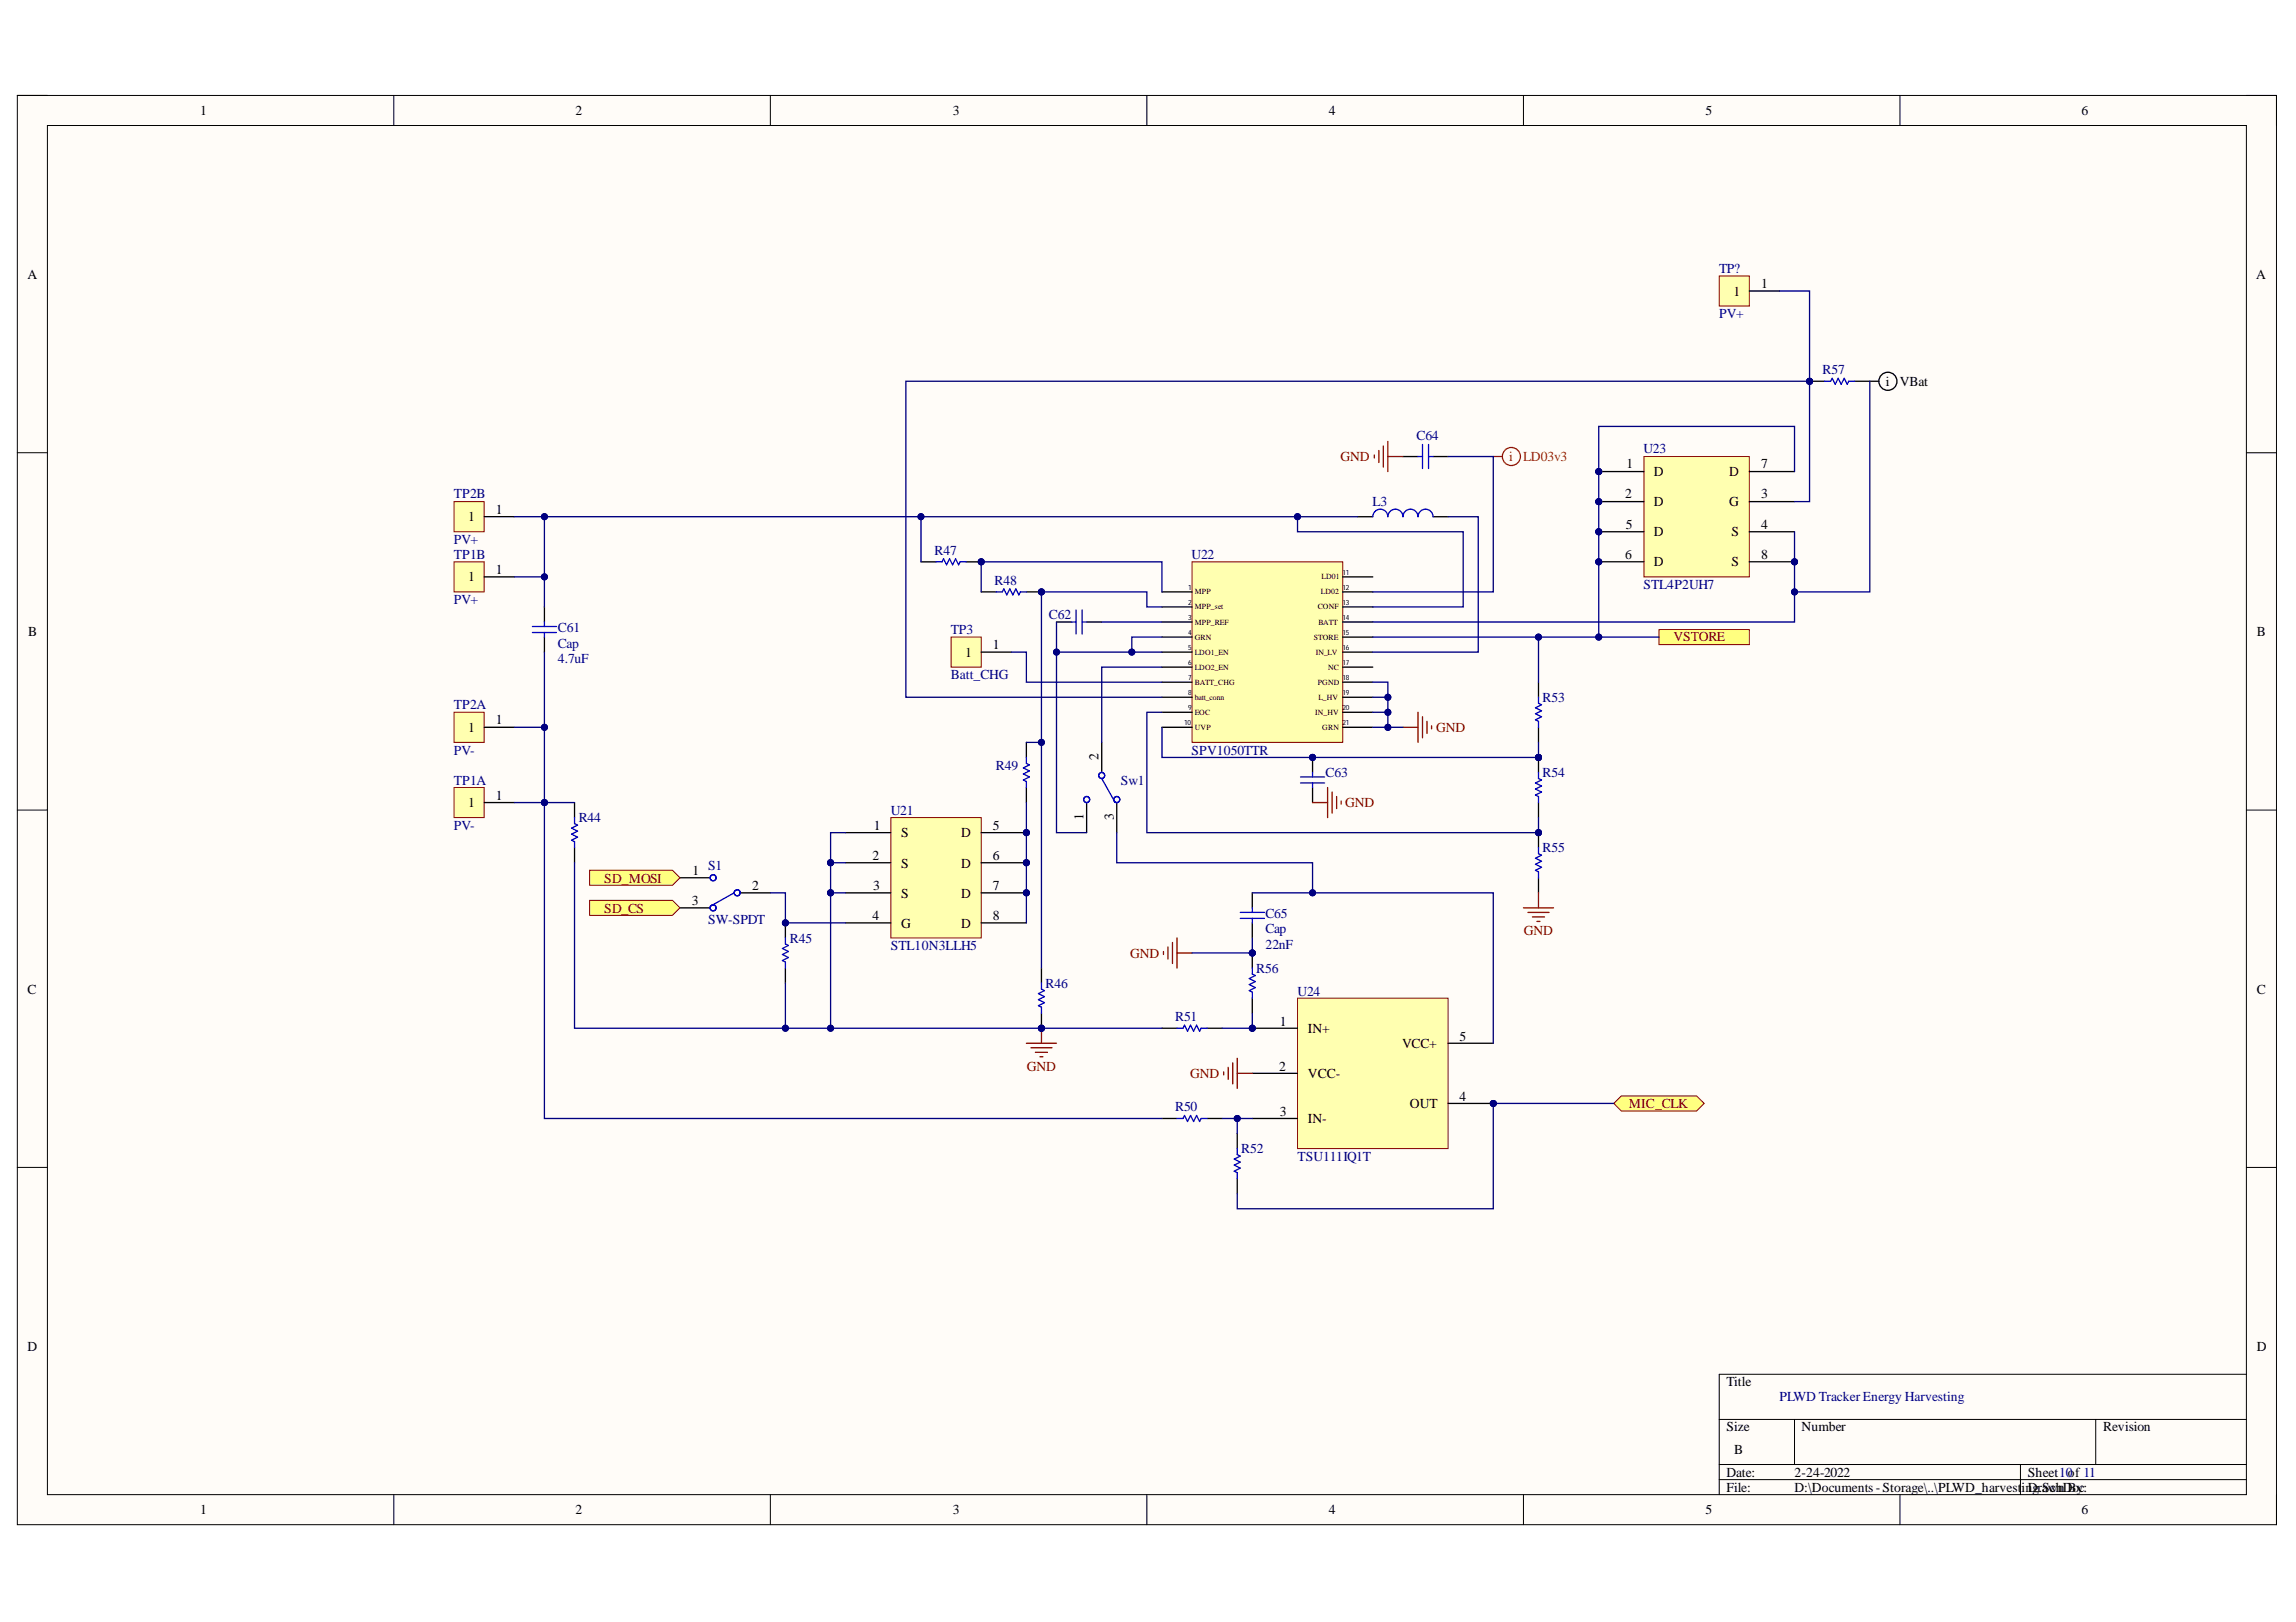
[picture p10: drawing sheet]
<svg xmlns="http://www.w3.org/2000/svg" width="297mm" height="210mm" viewBox="0 0 297 210" stroke-linecap="round" stroke-linejoin="round" font-family="sans-serif">
<defs><g id="words">
<g font-size="1.8">
<text x="25.9" y="14.9">1</text>
<text x="74.5" y="14.9">2</text>
<text x="123.3" y="14.9">3</text>
<text x="171.9" y="14.9">4</text>
<text x="220.6" y="14.9">5</text>
<text x="269.3" y="14.9">6</text>
<text x="3.6" y="36.1">A</text>
<text x="224.3" y="38.3">1</text>
<text x="227.8" y="37.3">1</text>
<text x="291.9" y="36.1">A</text>
<text x="244" y="50">i</text>
<text x="245.8" y="50">VBat</text>
<text x="210.2" y="64.5">2</text>
<text x="210.4" y="60.6">1</text>
<text x="214" y="61.6">D</text>
<text x="214" y="65.5">D</text>
<text x="223.7" y="65.5">G</text>
<text x="223.7" y="61.6">D</text>
<text x="227.8" y="64.5">3</text>
<text x="227.8" y="60.6">7</text>
<text x="60.6" y="67.5">1</text>
<text x="64.1" y="66.5">1</text>
<text x="210.3" y="68.5">5</text>
<text x="214" y="69.4">D</text>
<text x="224" y="69.4">S</text>
<text x="227.8" y="68.5">4</text>
<text x="60.6" y="75.2">1</text>
<text x="64.1" y="74.3">1</text>
<text x="210.2" y="72.4">6</text>
<text x="214" y="73.3">D</text>
<text x="224" y="73.3">S</text>
<text x="227.8" y="72.4">8</text>
<text x="3.6" y="82.3">B</text>
<text x="292" y="82.3">B</text>
<text x="124.9" y="85">1</text>
<text x="128.4" y="84">1</text>
<text x="60.6" y="94.7">1</text>
<text x="64.1" y="93.8">1</text>
<text x="142.1" y="98.4" transform="rotate(-90 142.1 98.4)">2</text>
<text x="60.6" y="104.5">1</text>
<text x="64.1" y="103.5">1</text>
<text x="113" y="107.4">1</text>
<text x="128.4" y="107.4">5</text>
<text x="140.2" y="106.1" transform="rotate(-90 140.2 106.1)">1</text>
<text x="144.1" y="106.2" transform="rotate(-90 144.1 106.2)">3</text>
<text x="89.6" y="113.2">1</text>
<text x="112.9" y="111.3">2</text>
<text x="116.6" y="108.4">S</text>
<text x="116.6" y="112.3">S</text>
<text x="124.4" y="112.3">D</text>
<text x="124.4" y="108.4">D</text>
<text x="128.4" y="111.3">6</text>
<text x="89.5" y="117.1">3</text>
<text x="97.3" y="115.1">2</text>
<text x="112.9" y="119">4</text>
<text x="112.9" y="115.1">3</text>
<text x="116.6" y="116.2">S</text>
<text x="124.4" y="116.2">D</text>
<text x="128.4" y="119">8</text>
<text x="128.4" y="115.1">7</text>
<text x="116.6" y="120">G</text>
<text x="124.4" y="120">D</text>
<text x="3.6" y="128.6">C</text>
<text x="292" y="128.6">C</text>
<text x="165.6" y="132.7">1</text>
<text x="169.2" y="133.7">IN+</text>
<text x="181.4" y="135.6">VCC+</text>
<text x="188.8" y="134.7">5</text>
<text x="165.5" y="138.6">2</text>
<text x="169.2" y="139.5">VCC-</text>
<text x="182.4" y="143.4">OUT</text>
<text x="188.8" y="142.4">4</text>
<text x="165.6" y="144.4">3</text>
<text x="169.2" y="145.3">IN-</text>
<text x="3.6" y="174.8">D</text>
<text x="223.4" y="179.4">Title</text>
<text x="292" y="174.8">D</text>
<text x="223.4" y="185.2">Size</text>
<text x="233.1" y="185.2">Number</text>
<text x="272.1" y="185.2">Revision</text>
<text x="223.4" y="191.1">Date:</text>
<text x="224.4" y="188.2">B</text>
<text x="232.1" y="191.1">2-24-2022</text>
<text x="262.4" y="191.1">Sheet10of 11</text>
<text x="25.9" y="196">1</text>
<text x="74.5" y="196">2</text>
<text x="123.3" y="196">3</text>
<text x="171.9" y="196">4</text>
<text x="220.6" y="196">5</text>
<text x="223.4" y="193.1">File:</text>
<text x="232.1" y="193.1">D:\Documents -Storage\..\PLWD_harvestinDrawn By:</text>
<text x="262.9" y="193.1">g.SchDoc</text>
<text x="269.3" y="196">6</text>
</g>
<g font-size="1.8" fill="#000080">
<text x="222.4" y="35.3">TP?</text>
<text x="222.4" y="41.2">PV+</text>
<text x="235.8" y="48.4">R57</text>
<text x="183.2" y="57">C64</text>
<text x="212.6" y="58.7">U23</text>
<text x="58.7" y="64.5">TP2B</text>
<text x="177.6" y="65.5">L3</text>
<text x="58.7" y="70.4">PV+</text>
<text x="120.9" y="71.8">R47</text>
<text x="58.7" y="72.4">TP1B</text>
<text x="128.7" y="75.7">R48</text>
<text x="154.1" y="72.4">U22</text>
<text x="212.6" y="76.3">STL4P2UH7</text>
<text x="58.7" y="78.2">PV+</text>
<text x="72.2" y="81.8">C61</text>
<text x="72.2" y="83.9">Cap</text>
<text x="123" y="82.1">TP3</text>
<text x="135.7" y="80.1">C62</text>
<text x="72.2" y="85.8">4.7uF</text>
<text x="123" y="87.9">Batt_CHG</text>
<text x="58.7" y="91.8">TP2A</text>
<text x="199.6" y="90.8">R53</text>
<text x="58.7" y="97.6">PV-</text>
<text x="58.7" y="101.5">TP1A</text>
<text x="128.8" y="99.6">R49</text>
<text x="145" y="101.5">Sw1</text>
<text x="154.1" y="97.6">SPV1050TTR</text>
<text x="171.5" y="100.6">C63</text>
<text x="199.6" y="100.6">R54</text>
<text x="58.7" y="107.4">PV-</text>
<text x="74.9" y="106.4">R44</text>
<text x="115.2" y="105.4">U21</text>
<text x="91.6" y="112.6">S1</text>
<text x="199.6" y="110.3">R55</text>
<text x="91.6" y="119.6">SW-SPDT</text>
<text x="163.7" y="118.9">C65</text>
<text x="102.2" y="122">R45</text>
<text x="115.2" y="122.9">STL10N3LLH5</text>
<text x="162.5" y="125.9">R56</text>
<text x="163.7" y="122.7">22nF</text>
<text x="163.7" y="120.8">Cap</text>
<text x="135.3" y="127.8">R46</text>
<text x="167.9" y="128.8">U24</text>
<text x="152" y="132.1">R51</text>
<text x="152" y="143.8">R50</text>
<text x="160.6" y="149.2">R52</text>
<text x="167.9" y="150.2">TSU111IQ1T</text>
<text x="230.2" y="181.3">PLWD Tracker Energy Harvesting</text>
</g>
<g font-size="1.8" fill="#800000">
<text x="173.4" y="59.7">GND</text>
<text x="216.5" y="83">VSTORE</text>
<text x="185.8" y="94.7">GND</text>
<text x="174" y="104.5">GND</text>
<text x="78.2" y="114.2">SD_MOSI</text>
<text x="78.2" y="118.1">SD_CS</text>
<text x="146.2" y="123.9">GND</text>
<text x="197.1" y="121">GND</text>
<text x="132.8" y="138.6">GND</text>
<text x="154" y="139.5">GND</text>
<text x="210.7" y="143.4">MIC_CLK</text>
</g>
<g font-size="1.8" fill="#f00">
<text x="195.3" y="59.7">i</text>
<text x="197" y="59.7">LD03v3</text>
</g>
<g font-size="1">
<text x="154.6" y="76.9">MPP</text>
<text x="170.9" y="76.9">LD02</text>
<text x="171" y="75">LD01</text>
<text x="154.6" y="78.9">MPP_set</text>
<text x="154.6" y="80.8">MPP_REF</text>
<text x="154.6" y="82.8">GRN</text>
<text x="170" y="82.8">STORE</text>
<text x="170.5" y="78.9">CONF</text>
<text x="170.6" y="80.8">BATT</text>
<text x="154.6" y="84.8">LDO1_EN</text>
<text x="154.6" y="86.7">LDO2_EN</text>
<text x="154.6" y="88.7">BATT_CHG</text>
<text x="170.2" y="84.8">IN_LV</text>
<text x="170.5" y="88.7">PGND</text>
<text x="171.8" y="86.7">NC</text>
<text x="154.6" y="90.6">batt_conn</text>
<text x="154.6" y="92.6">EOC</text>
<text x="154.6" y="94.5">UVP</text>
<text x="170.1" y="92.6">IN_HV</text>
<text x="170.6" y="90.6">L_HV</text>
<text x="171.1" y="94.5">GRN</text>
</g>
<g font-size=".9">
<text x="153.7" y="76.3">1</text>
<text x="173.7" y="76.3">12</text>
<text x="173.7" y="74.4">11</text>
<text x="153.7" y="78.3">2</text>
<text x="153.7" y="80.2">3</text>
<text x="153.7" y="82.2">4</text>
<text x="173.7" y="78.3">13</text>
<text x="173.7" y="80.2">14</text>
<text x="173.7" y="82.2">15</text>
<text x="153.7" y="84.1">5</text>
<text x="153.7" y="86.1">6</text>
<text x="153.7" y="88">7</text>
<text x="153.7" y="89.9">8</text>
<text x="173.7" y="84.1">16</text>
<text x="173.7" y="86.1">17</text>
<text x="173.7" y="89.9">19</text>
<text x="173.7" y="88">18</text>
<text x="153.2" y="93.8">10</text>
<text x="153.7" y="91.9">9</text>
<text x="173.7" y="93.8">21</text>
<text x="173.7" y="91.9">20</text>
</g>
</g></defs>
<path d="M2.2 12.4h292.3v184.9h-292.3z" fill-rule="evenodd" fill="#fffcf8"/>
<path d="M2.2 12.4h292.3v184.9h-292.3z" fill="none" stroke="#000" stroke-width=".13"/>
<path d="M6.1 16.2h284.5v177.2h-284.5z" fill-rule="evenodd" fill="#fffcf8"/>
<g fill="none" stroke="#000" stroke-width=".13">
<path d="M2.2 12.3h3.9M6.1 16.2h284.5v177.2h-284.5zM50.9 12.3v3.9M99.7 12.3v3.9M148.4 12.3v3.9M197.1 12.4v3.8M245.8 12.4v3.8M290.6 12.4h3.9v3.8M2.2 58.6h3.9M290.6 58.6h3.9M2.2 104.8h3.9M290.6 104.8h3.9"/>
<path d="M2.2 151.1h3.9M290.6 151.1h3.9M290.6 177.8h-68.2v15.6M51 193.4v3.9M99.7 193.4v3.9M148.4 193.4v3.9M197.1 193.4v3.9M222.4 183.7h68.2M222.4 189.5h68.2M222.4 191.5h68.2M232.2 183.7v5.8M245.8 193.4v3.9"/>
<path d="M261.4 189.5v3.9M271.1 183.7v5.8M294.5 193.4v3.9"/>
</g>
<path d="M154.2 72.7h19.5v23.4h-19.5z" fill-rule="evenodd" fill="#ffffb0"/>
<path d="M154.2 72.7h19.5v23.4h-19.5z" fill="none" stroke="#800000" stroke-width=".13"/>
<g fill="none" stroke="#000" stroke-width=".17">
<path d="M150.3 76.6h3.9M150.3 78.5h3.9M173.7 76.6h3.9M173.7 78.5h3.9M173.7 74.7h3.9M175.7 66.9h1.9M185.4 66.9h1.9M150.3 80.5h3.9M150.3 82.4h3.9M150.3 84.4h3.9M150.3 86.3h3.9M150.3 88.3h3.9"/>
<path d="M150.3 90.2h3.9M150.3 92.2h3.9M150.3 94.1h3.9M173.7 80.5h3.9M173.7 82.4h3.9M173.7 84.4h3.9M173.7 86.3h3.9M173.7 90.2h3.9M173.7 92.2h3.9M173.7 94.1h3.9M173.7 88.3h3.9"/>
</g>
<path d="M181.5 94.1h2M183.5 92.2v3.9M184 92.8v2.7M184.6 93.4v1.5M185.2 93.9v.4" fill="none" stroke="#800000" stroke-width=".17"/>
<path d="M177.6 66.9a.97 .97 0 0 1 1-1 .97 .97 0 0 1 .9 1 .98 .98 0 0 1 1-1 .98 .98 0 0 1 1 1 .97 .97 0 0 1 1-1 .97 .97 0 0 1 1 1 .97 .97 0 0 1 .9-1 .97 .97 0 0 1 1 1" fill="none" stroke="#00f" stroke-width=".17"/>
<circle cx="126.9" cy="72.7" r=".39" fill="#000080"/>
<circle cx="126.9" cy="72.7" r=".39" fill="none" stroke="#000080" stroke-width=".13"/>
<path d="M125 72.7h1.9" fill="none" stroke="#000" stroke-width=".17"/>
<circle cx="126.9" cy="72.7" r=".39" fill="#000080"/>
<circle cx="126.9" cy="72.7" r=".39" fill="none" stroke="#000080" stroke-width=".13"/>
<path d="M119.1 72.7h2" fill="none" stroke="#000" stroke-width=".17"/>
<path d="M121.1 72.7h.8l.2-.4 .4 .8 .3-.8 .4 .8 .4-.8 .4 .8 .2-.4h.8" fill="none" stroke="#00f" stroke-width=".17"/>
<circle cx="134.7" cy="76.6" r=".39" fill="#000080"/>
<circle cx="134.7" cy="76.6" r=".39" fill="none" stroke="#000080" stroke-width=".13"/>
<path d="M132.8 76.6h1.9" fill="none" stroke="#000" stroke-width=".17"/>
<circle cx="134.7" cy="76.6" r=".39" fill="#000080"/>
<circle cx="134.7" cy="76.6" r=".39" fill="none" stroke="#000080" stroke-width=".13"/>
<path d="M70.4 78.5v2M126.9 76.6h2M70.4 82.4v2M74.3 103.9v1.9M74.3 109.7v1.9" fill="none" stroke="#000" stroke-width=".17"/>
<path d="M128.9 76.6h.8l.2-.4 .4 .8 .3-.8 .4 .8 .4-.8 .4 .8 .2-.4h.8M68.9 81.1h3.1M68.9 81.9h3.1M70.4 80.5v.6M70.4 81.9v.5M74.3 105.8v.8l.4 .2-.8 .4 .8 .4-.8 .3 .8 .4-.8 .4 .4 .2v.8" fill="none" stroke="#00f" stroke-width=".17"/>
<circle cx="162" cy="133.1" r=".39" fill="#000080"/>
<circle cx="162" cy="133.1" r=".39" fill="none" stroke="#000080" stroke-width=".13"/>
<circle cx="193.2" cy="142.8" r=".39" fill="#000080"/>
<circle cx="193.2" cy="142.8" r=".39" fill="none" stroke="#000080" stroke-width=".13"/>
<path d="M167.9 129.2h19.4v19.4h-19.4z" fill-rule="evenodd" fill="#ffffb0"/>
<path d="M167.9 129.2h19.4v19.4h-19.4z" fill="none" stroke="#800000" stroke-width=".13"/>
<path d="M162 133.1h5.9" fill="none" stroke="#000" stroke-width=".17"/>
<circle cx="162" cy="133.1" r=".39" fill="#000080"/>
<circle cx="162" cy="133.1" r=".39" fill="none" stroke="#000080" stroke-width=".13"/>
<path d="M162 138.9h5.9M187.3 135h5.9M162 144.7h5.9M187.3 142.8h5.9" fill="none" stroke="#000" stroke-width=".17"/>
<circle cx="193.2" cy="142.8" r=".39" fill="#000080"/>
<circle cx="193.2" cy="142.8" r=".39" fill="none" stroke="#000080" stroke-width=".13"/>
<path d="M158.3 138.7v.4M158.9 138.1v1.6M159.5 137.5v2.8M160.1 137v3.8M160.1 138.9h1.9" fill="none" stroke="#800000" stroke-width=".17"/>
<path d="M150.3 133.1h2M156.2 133.1h1.9M150.3 144.7h2M156.2 144.7h1.9" fill="none" stroke="#000" stroke-width=".17"/>
<path d="M152.3 133.1h.8l.1-.4 .4 .8 .4-.8 .4 .8 .4-.8 .4 .8 .2-.4h.8M152.3 144.7h.8l.1-.3 .4 .7 .4-.7 .4 .7 .4-.7 .4 .7 .2-.4h.8" fill="none" stroke="#00f" stroke-width=".17"/>
<circle cx="162" cy="123.3" r=".39" fill="#000080"/>
<circle cx="162" cy="123.3" r=".39" fill="none" stroke="#000080" stroke-width=".13"/>
<path d="M162 123.3v2" fill="none" stroke="#000" stroke-width=".17"/>
<circle cx="162" cy="123.3" r=".39" fill="#000080"/>
<circle cx="162" cy="123.3" r=".39" fill="none" stroke="#000080" stroke-width=".13"/>
<path d="M136.7 80.5h1.9M140.6 80.5h1.9M142.5 96.1v3.9M140.6 103.9v3.9M144.5 103.9v3.9M162 115.5v2M162 119.4v2M162 129.2v1.9" fill="none" stroke="#000" stroke-width=".17"/>
<g fill="none" stroke="#00f" stroke-width=".17">
<path d="M139.2 78.9v3.1M140 78.9v3.1M138.6 80.5h.6M140 80.5h.6M142.5 100.7l1.8 3.2M160.5 118.1h3.1M160.5 118.8h3.1M162 117.5v.6M162 118.8v.6M162 125.3v.8l.4 .1-.8 .4 .8 .4-.8 .4 .8 .4-.8 .4 .4 .2v.8"/>
<circle cx="140.6" cy="103.5" r=".39"/>
<circle cx="142.5" cy="100.4" r=".39"/>
<circle cx="144.5" cy="103.5" r=".39"/>
</g>
<path d="M150.5 123.1v.4M151.1 122.5v1.6M151.7 122v2.7M152.3 121.4v3.9M152.3 123.3h1.9" fill="none" stroke="#800000" stroke-width=".17"/>
<circle cx="206.8" cy="61" r=".39" fill="#000080"/>
<circle cx="206.8" cy="61" r=".39" fill="none" stroke="#000080" stroke-width=".13"/>
<circle cx="206.8" cy="64.9" r=".39" fill="#000080"/>
<circle cx="206.8" cy="64.9" r=".39" fill="none" stroke="#000080" stroke-width=".13"/>
<circle cx="206.8" cy="68.8" r=".39" fill="#000080"/>
<circle cx="206.8" cy="68.8" r=".39" fill="none" stroke="#000080" stroke-width=".13"/>
<circle cx="206.8" cy="72.7" r=".39" fill="#000080"/>
<circle cx="206.8" cy="72.7" r=".39" fill="none" stroke="#000080" stroke-width=".13"/>
<circle cx="232.2" cy="72.7" r=".39" fill="#000080"/>
<circle cx="232.2" cy="72.7" r=".39" fill="none" stroke="#000080" stroke-width=".13"/>
<path d="M212.7 59.1h13.6v15.6h-13.6z" fill-rule="evenodd" fill="#ffffb0"/>
<path d="M212.7 59.1h13.6v15.6h-13.6z" fill="none" stroke="#800000" stroke-width=".13"/>
<path d="M206.8 61h5.9" fill="none" stroke="#000" stroke-width=".17"/>
<circle cx="206.8" cy="61" r=".39" fill="#000080"/>
<circle cx="206.8" cy="61" r=".39" fill="none" stroke="#000080" stroke-width=".13"/>
<path d="M206.8 64.9h5.9" fill="none" stroke="#000" stroke-width=".17"/>
<circle cx="206.8" cy="64.9" r=".39" fill="#000080"/>
<circle cx="206.8" cy="64.9" r=".39" fill="none" stroke="#000080" stroke-width=".13"/>
<path d="M206.8 68.8h5.9M226.3 64.9h5.9M226.3 68.8h5.9" fill="none" stroke="#000" stroke-width=".17"/>
<circle cx="206.8" cy="68.8" r=".39" fill="#000080"/>
<circle cx="206.8" cy="68.8" r=".39" fill="none" stroke="#000080" stroke-width=".13"/>
<path d="M206.8 72.7h5.9" fill="none" stroke="#000" stroke-width=".17"/>
<circle cx="206.8" cy="72.7" r=".39" fill="#000080"/>
<circle cx="206.8" cy="72.7" r=".39" fill="none" stroke="#000080" stroke-width=".13"/>
<path d="M226.3 61h5.9M226.3 72.7h5.9" fill="none" stroke="#000" stroke-width=".17"/>
<circle cx="232.2" cy="72.7" r=".39" fill="#000080"/>
<circle cx="232.2" cy="72.7" r=".39" fill="none" stroke="#000080" stroke-width=".13"/>
<circle cx="234.1" cy="49.3" r=".39" fill="#000080"/>
<circle cx="234.1" cy="49.3" r=".39" fill="none" stroke="#000080" stroke-width=".13"/>
<path d="M234.1 49.3h2M240 49.3h1.9" fill="none" stroke="#000" stroke-width=".17"/>
<circle cx="234.1" cy="49.3" r=".39" fill="#000080"/>
<circle cx="234.1" cy="49.3" r=".39" fill="none" stroke="#000080" stroke-width=".13"/>
<path d="M236.1 49.3h.7l.2-.3 .4 .7 .4-.7 .4 .7 .4-.7 .4 .7 .2-.4h.8M199 90.2v.8l.4 .2-.8 .4 .8 .4-.8 .4 .8 .4-.8 .3 .4 .3v.7" fill="none" stroke="#00f" stroke-width=".17"/>
<g fill="none" stroke="#000" stroke-width=".17">
<path d="M241.9 49.3h1.2M199 88.3v1.9M199 94.1v2"/>
<circle cx="244.2" cy="49.3" r="1.17"/>
</g>
<circle cx="199" cy="98" r=".39" fill="#000080"/>
<circle cx="199" cy="98" r=".39" fill="none" stroke="#000080" stroke-width=".13"/>
<path d="M199 98v2" fill="none" stroke="#000" stroke-width=".17"/>
<circle cx="199" cy="98" r=".39" fill="#000080"/>
<circle cx="199" cy="98" r=".39" fill="none" stroke="#000080" stroke-width=".13"/>
<path d="M199 103.9v1.9" fill="none" stroke="#000" stroke-width=".17"/>
<path d="M199 100v.7l.4 .2-.8 .4 .8 .4-.8 .4 .8 .4-.8 .4 .4 .2v.8" fill="none" stroke="#00f" stroke-width=".17"/>
<circle cx="199" cy="107.8" r=".39" fill="#000080"/>
<circle cx="199" cy="107.8" r=".39" fill="none" stroke="#000080" stroke-width=".13"/>
<path d="M199 107.8v1.9" fill="none" stroke="#000" stroke-width=".17"/>
<circle cx="199" cy="107.8" r=".39" fill="#000080"/>
<circle cx="199" cy="107.8" r=".39" fill="none" stroke="#000080" stroke-width=".13"/>
<path d="M199 113.6v1.9" fill="none" stroke="#000" stroke-width=".17"/>
<path d="M199 109.7v.8l.4 .2-.8 .4 .8 .4-.8 .3 .8 .4-.8 .4 .4 .2v.8" fill="none" stroke="#00f" stroke-width=".17"/>
<path d="M197.1 117.5h3.9M197.7 118.1h2.7M198.3 118.7h1.5M198.8 119.2h.4M199 115.5v2" fill="none" stroke="#800000" stroke-width=".17"/>
<circle cx="169.8" cy="98" r=".39" fill="#000080"/>
<circle cx="169.8" cy="98" r=".39" fill="none" stroke="#000080" stroke-width=".13"/>
<path d="M169.8 98v2" fill="none" stroke="#000" stroke-width=".17"/>
<circle cx="169.8" cy="98" r=".39" fill="#000080"/>
<circle cx="169.8" cy="98" r=".39" fill="none" stroke="#000080" stroke-width=".13"/>
<path d="M181.5 59.1h2M185.4 59.1h1.9M88 117.5h3.9M88 113.6h3.9M95.8 115.5h3.9M169.8 101.9v2M160.1 146.7v1.9M160.1 152.5v2" fill="none" stroke="#000" stroke-width=".17"/>
<g fill="none" stroke="#00f" stroke-width=".17">
<path d="M183.5 59.1h.5M184 57.5v3.1M184.8 57.5v3.1M184.8 59.1h.6M169.8 100v.5M95 115.5l-3.1 1.8M168.2 101.3h3.2M168.2 100.5h3.2M169.8 101.3v.6M160.1 148.6v.8l.4 .2-.8 .4 .8 .4-.8 .4 .8 .4-.8 .4 .4 .2v.7"/>
<circle cx="92.3" cy="113.6" r=".39"/>
<circle cx="92.3" cy="117.5" r=".39"/>
<circle cx="95.4" cy="115.5" r=".39"/>
</g>
<path d="M177.8 58.9v.4M178.4 58.3v1.6M179 57.7v2.7M179.5 57.1v3.9M179.5 59.1h2M169.8 103.9h2M171.8 101.9v3.9M172.3 102.5v2.7M172.9 103.1v1.5M173.5 103.7v.4" fill="none" stroke="#800000" stroke-width=".17"/>
<g fill="none" stroke="#f00" stroke-width=".17">
<path d="M193.2 59.1h1.2"/>
<circle cx="195.5" cy="59.1" r="1.17"/>
</g>
<circle cx="101.6" cy="119.4" r=".39" fill="#000080"/>
<circle cx="101.6" cy="119.4" r=".39" fill="none" stroke="#000080" stroke-width=".13"/>
<path d="M101.6 119.4v2M101.6 125.3v1.9" fill="none" stroke="#000" stroke-width=".17"/>
<circle cx="101.6" cy="119.4" r=".39" fill="#000080"/>
<circle cx="101.6" cy="119.4" r=".39" fill="none" stroke="#000080" stroke-width=".13"/>
<path d="M101.6 121.4v.8l.4 .2-.8 .3 .8 .4-.8 .4 .8 .4-.8 .4 .4 .2v.8" fill="none" stroke="#00f" stroke-width=".17"/>
<circle cx="132.8" cy="115.5" r=".39" fill="#000080"/>
<circle cx="132.8" cy="115.5" r=".39" fill="none" stroke="#000080" stroke-width=".13"/>
<circle cx="132.8" cy="111.6" r=".39" fill="#000080"/>
<circle cx="132.8" cy="111.6" r=".39" fill="none" stroke="#000080" stroke-width=".13"/>
<circle cx="132.8" cy="107.8" r=".39" fill="#000080"/>
<circle cx="132.8" cy="107.8" r=".39" fill="none" stroke="#000080" stroke-width=".13"/>
<path d="M115.3 105.8h11.6v15.6h-11.6z" fill-rule="evenodd" fill="#ffffb0"/>
<path d="M115.3 105.8h11.6v15.6h-11.6z" fill="none" stroke="#800000" stroke-width=".13"/>
<path d="M109.4 107.8h5.9M109.4 111.6h5.9M109.4 115.5h5.9M109.4 119.4h5.9M126.9 115.5h5.9M126.9 119.4h5.9" fill="none" stroke="#000" stroke-width=".17"/>
<circle cx="132.8" cy="115.5" r=".39" fill="#000080"/>
<circle cx="132.8" cy="115.5" r=".39" fill="none" stroke="#000080" stroke-width=".13"/>
<path d="M126.9 111.6h5.9" fill="none" stroke="#000" stroke-width=".17"/>
<circle cx="132.8" cy="111.6" r=".39" fill="#000080"/>
<circle cx="132.8" cy="111.6" r=".39" fill="none" stroke="#000080" stroke-width=".13"/>
<path d="M126.9 107.8h5.9" fill="none" stroke="#000" stroke-width=".17"/>
<circle cx="132.8" cy="107.8" r=".39" fill="#000080"/>
<circle cx="132.8" cy="107.8" r=".39" fill="none" stroke="#000080" stroke-width=".13"/>
<path d="M132.8 135h3.9M133.4 135.6h2.7M134 136.2h1.5M134.5 136.8h.4M134.7 133.1v1.9" fill="none" stroke="#800000" stroke-width=".17"/>
<circle cx="134.7" cy="133.1" r=".39" fill="#000080"/>
<circle cx="134.7" cy="133.1" r=".39" fill="none" stroke="#000080" stroke-width=".13"/>
<path d="M132.8 96.1v1.9M132.8 101.9v2" fill="none" stroke="#000" stroke-width=".17"/>
<path d="M132.8 98v.8l.4 .2-.8 .4 .8 .4-.8 .4 .8 .3-.8 .4 .4 .2v.8" fill="none" stroke="#00f" stroke-width=".17"/>
<circle cx="134.7" cy="133.1" r=".39" fill="#000080"/>
<circle cx="134.7" cy="133.1" r=".39" fill="none" stroke="#000080" stroke-width=".13"/>
<path d="M134.7 125.3v1.9M134.7 131.1v2" fill="none" stroke="#000" stroke-width=".17"/>
<circle cx="134.7" cy="133.1" r=".39" fill="#000080"/>
<circle cx="134.7" cy="133.1" r=".39" fill="none" stroke="#000080" stroke-width=".13"/>
<path d="M134.7 127.2v.8l.4 .2-.8 .4 .8 .4-.8 .4 .8 .4-.8 .3 .4 .2v.8" fill="none" stroke="#00f" stroke-width=".17"/>
<path d="M76.3 112.6h10.7l1 1-1 1h-10.7z" fill-rule="evenodd" fill="#ffff80"/>
<path d="M76.3 112.6h10.7l1 1-1 1h-10.7z" fill="none" stroke="#800000" stroke-width=".13"/>
<path d="M76.3 116.5h10.7l1 1-1 1h-10.7z" fill-rule="evenodd" fill="#ffff80"/>
<path d="M76.3 116.5h10.7l1 1-1 1h-10.7z" fill="none" stroke="#800000" stroke-width=".13"/>
<path d="M208.8 142.8l1-1h9.7l1 1-1 1h-9.7z" fill-rule="evenodd" fill="#ffff80"/>
<path d="M208.8 142.8l1-1h9.7l1 1-1 1h-9.7z" fill="none" stroke="#800000" stroke-width=".13"/>
<path d="M214.6 81.5h11.7v1.9h-11.7z" fill-rule="evenodd" fill="#ffff80"/>
<path d="M214.6 81.5h11.7v1.9h-11.7z" fill="none" stroke="#800000" stroke-width=".13"/>
<path d="M58.7 64.9h3.9v3.9h-3.9z" fill-rule="evenodd" fill="#ffffb0"/>
<path d="M58.7 64.9h3.9v3.9h-3.9z" fill="none" stroke="#800000" stroke-width=".13"/>
<path d="M62.6 66.9h3.9" fill="none" stroke="#000" stroke-width=".17"/>
<path d="M58.7 72.7h3.9v3.9h-3.9z" fill-rule="evenodd" fill="#ffffb0"/>
<path d="M58.7 72.7h3.9v3.9h-3.9z" fill="none" stroke="#800000" stroke-width=".13"/>
<path d="M62.6 74.7h3.9" fill="none" stroke="#000" stroke-width=".17"/>
<path d="M58.7 92.2h3.9v3.9h-3.9z" fill-rule="evenodd" fill="#ffffb0"/>
<path d="M58.7 92.2h3.9v3.9h-3.9z" fill="none" stroke="#800000" stroke-width=".13"/>
<path d="M62.6 94.1h3.9" fill="none" stroke="#000" stroke-width=".17"/>
<path d="M58.7 101.9h3.9v3.9h-3.9z" fill-rule="evenodd" fill="#ffffb0"/>
<path d="M58.7 101.9h3.9v3.9h-3.9z" fill="none" stroke="#800000" stroke-width=".13"/>
<path d="M62.6 103.9h3.9" fill="none" stroke="#000" stroke-width=".17"/>
<path d="M177.6 92.2h1.9v1.9" fill="none" stroke="#000080" stroke-width=".17"/>
<circle cx="179.6" cy="92.2" r=".39" fill="#000080"/>
<circle cx="179.6" cy="92.2" r=".39" fill="none" stroke="#000080" stroke-width=".13"/>
<circle cx="179.6" cy="94.1" r=".39" fill="#000080"/>
<circle cx="179.6" cy="94.1" r=".39" fill="none" stroke="#000080" stroke-width=".13"/>
<path d="M177.6 90.2h1.9v2" fill="none" stroke="#000080" stroke-width=".17"/>
<circle cx="179.6" cy="90.2" r=".39" fill="#000080"/>
<circle cx="179.6" cy="90.2" r=".39" fill="none" stroke="#000080" stroke-width=".13"/>
<circle cx="179.6" cy="92.2" r=".39" fill="#000080"/>
<circle cx="179.6" cy="92.2" r=".39" fill="none" stroke="#000080" stroke-width=".13"/>
<path d="M177.6 88.3h1.9v1.9" fill="none" stroke="#000080" stroke-width=".17"/>
<circle cx="179.6" cy="90.2" r=".39" fill="#000080"/>
<circle cx="179.6" cy="90.2" r=".39" fill="none" stroke="#000080" stroke-width=".13"/>
<path d="M70.4 84.4v9.7h-3.9" fill="none" stroke="#000080" stroke-width=".17"/>
<circle cx="70.4" cy="94.1" r=".39" fill="#000080"/>
<circle cx="70.4" cy="94.1" r=".39" fill="none" stroke="#000080" stroke-width=".13"/>
<path d="M162 131.1v2h-3.9" fill="none" stroke="#000080" stroke-width=".17"/>
<circle cx="162" cy="133.1" r=".39" fill="#000080"/>
<circle cx="162" cy="133.1" r=".39" fill="none" stroke="#000080" stroke-width=".13"/>
<path d="M150.3 86.3h-7.8v9.8M150.3 82.4h-3.9v2" fill="none" stroke="#000080" stroke-width=".17"/>
<circle cx="146.4" cy="84.4" r=".39" fill="#000080"/>
<circle cx="146.4" cy="84.4" r=".39" fill="none" stroke="#000080" stroke-width=".13"/>
<path d="M136.7 80.5v3.9M142.5 80.5h7.8" fill="none" stroke="#000080" stroke-width=".17"/>
<circle cx="136.7" cy="84.4" r=".39" fill="#000080"/>
<circle cx="136.7" cy="84.4" r=".39" fill="none" stroke="#000080" stroke-width=".13"/>
<path d="M241.9 49.3v27.3h-9.7v-7.8" fill="none" stroke="#000080" stroke-width=".17"/>
<circle cx="232.2" cy="76.6" r=".39" fill="#000080"/>
<circle cx="232.2" cy="76.6" r=".39" fill="none" stroke="#000080" stroke-width=".13"/>
<circle cx="232.2" cy="72.7" r=".39" fill="#000080"/>
<circle cx="232.2" cy="72.7" r=".39" fill="none" stroke="#000080" stroke-width=".13"/>
<path d="M232.2 76.6v3.9h-54.6" fill="none" stroke="#000080" stroke-width=".17"/>
<circle cx="232.2" cy="76.6" r=".39" fill="#000080"/>
<circle cx="232.2" cy="76.6" r=".39" fill="none" stroke="#000080" stroke-width=".13"/>
<path d="M199 82.4v5.9" fill="none" stroke="#000080" stroke-width=".17"/>
<circle cx="199" cy="82.4" r=".39" fill="#000080"/>
<circle cx="199" cy="82.4" r=".39" fill="none" stroke="#000080" stroke-width=".13"/>
<path d="M150.3 92.2h-1.9v15.6h50.6v-2" fill="none" stroke="#000080" stroke-width=".17"/>
<circle cx="199" cy="107.8" r=".39" fill="#000080"/>
<circle cx="199" cy="107.8" r=".39" fill="none" stroke="#000080" stroke-width=".13"/>
<path d="M150.3 94.1v3.9h48.7" fill="none" stroke="#000080" stroke-width=".17"/>
<circle cx="199" cy="98" r=".39" fill="#000080"/>
<circle cx="199" cy="98" r=".39" fill="none" stroke="#000080" stroke-width=".13"/>
<circle cx="169.8" cy="98" r=".39" fill="#000080"/>
<circle cx="169.8" cy="98" r=".39" fill="none" stroke="#000080" stroke-width=".13"/>
<path d="M167.9 66.9v1.9h21.4v9.7h-11.7M187.3 66.9h3.9v17.5h-13.6" fill="none" stroke="#000080" stroke-width=".17"/>
<circle cx="167.9" cy="66.9" r=".39" fill="#000080"/>
<circle cx="167.9" cy="66.9" r=".39" fill="none" stroke="#000080" stroke-width=".13"/>
<path d="M187.3 59.1h5.9v17.5h-15.6M160.1 144.7v2" fill="none" stroke="#000080" stroke-width=".17"/>
<circle cx="160.1" cy="144.7" r=".39" fill="#000080"/>
<circle cx="160.1" cy="144.7" r=".39" fill="none" stroke="#000080" stroke-width=".13"/>
<path d="M208.8 142.8h-15.6v13.6h-33.1v-1.9" fill="none" stroke="#000080" stroke-width=".17"/>
<circle cx="193.2" cy="142.8" r=".39" fill="#000080"/>
<circle cx="193.2" cy="142.8" r=".39" fill="none" stroke="#000080" stroke-width=".13"/>
<path d="M144.5 107.8v3.8h25.3v3.9" fill="none" stroke="#000080" stroke-width=".17"/>
<circle cx="169.8" cy="115.5" r=".39" fill="#000080"/>
<circle cx="169.8" cy="115.5" r=".39" fill="none" stroke="#000080" stroke-width=".13"/>
<path d="M107.5 115.5h1.9" fill="none" stroke="#000080" stroke-width=".17"/>
<circle cx="107.5" cy="115.5" r=".39" fill="#000080"/>
<circle cx="107.5" cy="115.5" r=".39" fill="none" stroke="#000080" stroke-width=".13"/>
<path d="M107.5 115.5v17.6" fill="none" stroke="#000080" stroke-width=".17"/>
<circle cx="107.5" cy="115.5" r=".39" fill="#000080"/>
<circle cx="107.5" cy="115.5" r=".39" fill="none" stroke="#000080" stroke-width=".13"/>
<circle cx="107.5" cy="133.1" r=".39" fill="#000080"/>
<circle cx="107.5" cy="133.1" r=".39" fill="none" stroke="#000080" stroke-width=".13"/>
<path d="M107.5 111.6h1.9" fill="none" stroke="#000080" stroke-width=".17"/>
<circle cx="107.5" cy="111.6" r=".39" fill="#000080"/>
<circle cx="107.5" cy="111.6" r=".39" fill="none" stroke="#000080" stroke-width=".13"/>
<path d="M107.5 111.6v3.9" fill="none" stroke="#000080" stroke-width=".17"/>
<circle cx="107.5" cy="115.5" r=".39" fill="#000080"/>
<circle cx="107.5" cy="115.5" r=".39" fill="none" stroke="#000080" stroke-width=".13"/>
<circle cx="107.5" cy="111.6" r=".39" fill="#000080"/>
<circle cx="107.5" cy="111.6" r=".39" fill="none" stroke="#000080" stroke-width=".13"/>
<path d="M109.4 107.8h-1.9v3.8" fill="none" stroke="#000080" stroke-width=".17"/>
<circle cx="107.5" cy="111.6" r=".39" fill="#000080"/>
<circle cx="107.5" cy="111.6" r=".39" fill="none" stroke="#000080" stroke-width=".13"/>
<path d="M99.7 115.5h1.9v3.9h7.8" fill="none" stroke="#000080" stroke-width=".17"/>
<circle cx="101.6" cy="119.4" r=".39" fill="#000080"/>
<circle cx="101.6" cy="119.4" r=".39" fill="none" stroke="#000080" stroke-width=".13"/>
<path d="M132.8 103.9v15.5" fill="none" stroke="#000080" stroke-width=".17"/>
<circle cx="132.8" cy="107.8" r=".39" fill="#000080"/>
<circle cx="132.8" cy="107.8" r=".39" fill="none" stroke="#000080" stroke-width=".13"/>
<circle cx="132.8" cy="111.6" r=".39" fill="#000080"/>
<circle cx="132.8" cy="111.6" r=".39" fill="none" stroke="#000080" stroke-width=".13"/>
<circle cx="132.8" cy="115.5" r=".39" fill="#000080"/>
<circle cx="132.8" cy="115.5" r=".39" fill="none" stroke="#000080" stroke-width=".13"/>
<path d="M232.2 61v-5.8h-25.4v27.2" fill="none" stroke="#000080" stroke-width=".17"/>
<circle cx="206.8" cy="61" r=".39" fill="#000080"/>
<circle cx="206.8" cy="61" r=".39" fill="none" stroke="#000080" stroke-width=".13"/>
<circle cx="206.8" cy="64.9" r=".39" fill="#000080"/>
<circle cx="206.8" cy="64.9" r=".39" fill="none" stroke="#000080" stroke-width=".13"/>
<circle cx="206.8" cy="68.8" r=".39" fill="#000080"/>
<circle cx="206.8" cy="68.8" r=".39" fill="none" stroke="#000080" stroke-width=".13"/>
<circle cx="206.8" cy="72.7" r=".39" fill="#000080"/>
<circle cx="206.8" cy="72.7" r=".39" fill="none" stroke="#000080" stroke-width=".13"/>
<circle cx="206.8" cy="82.4" r=".39" fill="#000080"/>
<circle cx="206.8" cy="82.4" r=".39" fill="none" stroke="#000080" stroke-width=".13"/>
<path d="M150.3 84.4h-13.6v23.4h3.9" fill="none" stroke="#000080" stroke-width=".17"/>
<circle cx="146.4" cy="84.4" r=".39" fill="#000080"/>
<circle cx="146.4" cy="84.4" r=".39" fill="none" stroke="#000080" stroke-width=".13"/>
<circle cx="136.7" cy="84.4" r=".39" fill="#000080"/>
<circle cx="136.7" cy="84.4" r=".39" fill="none" stroke="#000080" stroke-width=".13"/>
<path d="M177.6 94.1h3.9" fill="none" stroke="#000080" stroke-width=".17"/>
<circle cx="179.6" cy="94.1" r=".39" fill="#000080"/>
<circle cx="179.6" cy="94.1" r=".39" fill="none" stroke="#000080" stroke-width=".13"/>
<path d="M177.6 82.4h37" fill="none" stroke="#000080" stroke-width=".17"/>
<circle cx="199" cy="82.4" r=".39" fill="#000080"/>
<circle cx="199" cy="82.4" r=".39" fill="none" stroke="#000080" stroke-width=".13"/>
<circle cx="206.8" cy="82.4" r=".39" fill="#000080"/>
<circle cx="206.8" cy="82.4" r=".39" fill="none" stroke="#000080" stroke-width=".13"/>
<path d="M158.1 144.7h3.9" fill="none" stroke="#000080" stroke-width=".17"/>
<circle cx="160.1" cy="144.7" r=".39" fill="#000080"/>
<circle cx="160.1" cy="144.7" r=".39" fill="none" stroke="#000080" stroke-width=".13"/>
<path d="M162 115.5h31.2v19.5" fill="none" stroke="#000080" stroke-width=".17"/>
<circle cx="169.8" cy="115.5" r=".39" fill="#000080"/>
<circle cx="169.8" cy="115.5" r=".39" fill="none" stroke="#000080" stroke-width=".13"/>
<path d="M126.9 76.6v-3.9h23.4v3.9" fill="none" stroke="#000080" stroke-width=".17"/>
<circle cx="126.9" cy="72.7" r=".39" fill="#000080"/>
<circle cx="126.9" cy="72.7" r=".39" fill="none" stroke="#000080" stroke-width=".13"/>
<path d="M175.7 66.9h-56.5v5.8" fill="none" stroke="#000080" stroke-width=".17"/>
<circle cx="119.1" cy="66.9" r=".39" fill="#000080"/>
<circle cx="119.1" cy="66.9" r=".39" fill="none" stroke="#000080" stroke-width=".13"/>
<circle cx="167.9" cy="66.9" r=".39" fill="#000080"/>
<circle cx="167.9" cy="66.9" r=".39" fill="none" stroke="#000080" stroke-width=".13"/>
<path d="M150.3 78.5h-1.9v-1.9h-13.7v19.5h-1.9" fill="none" stroke="#000080" stroke-width=".17"/>
<circle cx="134.7" cy="76.6" r=".39" fill="#000080"/>
<circle cx="134.7" cy="76.6" r=".39" fill="none" stroke="#000080" stroke-width=".13"/>
<circle cx="134.7" cy="96.1" r=".39" fill="#000080"/>
<circle cx="134.7" cy="96.1" r=".39" fill="none" stroke="#000080" stroke-width=".13"/>
<path d="M134.7 96.1v29.2" fill="none" stroke="#000080" stroke-width=".17"/>
<circle cx="134.7" cy="96.1" r=".39" fill="#000080"/>
<circle cx="134.7" cy="96.1" r=".39" fill="none" stroke="#000080" stroke-width=".13"/>
<path d="M154.2 123.3h7.8" fill="none" stroke="#000080" stroke-width=".17"/>
<circle cx="162" cy="123.3" r=".39" fill="#000080"/>
<circle cx="162" cy="123.3" r=".39" fill="none" stroke="#000080" stroke-width=".13"/>
<path d="M162 121.4v1.9" fill="none" stroke="#000080" stroke-width=".17"/>
<circle cx="162" cy="123.3" r=".39" fill="#000080"/>
<circle cx="162" cy="123.3" r=".39" fill="none" stroke="#000080" stroke-width=".13"/>
<path d="M199 96.1v1.9" fill="none" stroke="#000080" stroke-width=".17"/>
<circle cx="199" cy="98" r=".39" fill="#000080"/>
<circle cx="199" cy="98" r=".39" fill="none" stroke="#000080" stroke-width=".13"/>
<path d="M101.6 127.2v5.9" fill="none" stroke="#000080" stroke-width=".17"/>
<circle cx="101.6" cy="133.1" r=".39" fill="#000080"/>
<circle cx="101.6" cy="133.1" r=".39" fill="none" stroke="#000080" stroke-width=".13"/>
<path d="M74.3 103.9h-3.9v40.8h79.9" fill="none" stroke="#000080" stroke-width=".17"/>
<circle cx="70.4" cy="103.9" r=".39" fill="#000080"/>
<circle cx="70.4" cy="103.9" r=".39" fill="none" stroke="#000080" stroke-width=".13"/>
<path d="M74.3 111.6v21.5h76" fill="none" stroke="#000080" stroke-width=".17"/>
<circle cx="101.6" cy="133.1" r=".39" fill="#000080"/>
<circle cx="101.6" cy="133.1" r=".39" fill="none" stroke="#000080" stroke-width=".13"/>
<circle cx="107.5" cy="133.1" r=".39" fill="#000080"/>
<circle cx="107.5" cy="133.1" r=".39" fill="none" stroke="#000080" stroke-width=".13"/>
<circle cx="134.7" cy="133.1" r=".39" fill="#000080"/>
<circle cx="134.7" cy="133.1" r=".39" fill="none" stroke="#000080" stroke-width=".13"/>
<path d="M70.4 94.1v9.8" fill="none" stroke="#000080" stroke-width=".17"/>
<circle cx="70.4" cy="94.1" r=".39" fill="#000080"/>
<circle cx="70.4" cy="94.1" r=".39" fill="none" stroke="#000080" stroke-width=".13"/>
<circle cx="70.4" cy="103.9" r=".39" fill="#000080"/>
<circle cx="70.4" cy="103.9" r=".39" fill="none" stroke="#000080" stroke-width=".13"/>
<path d="M66.5 103.9h3.9" fill="none" stroke="#000080" stroke-width=".17"/>
<circle cx="70.4" cy="103.9" r=".39" fill="#000080"/>
<circle cx="70.4" cy="103.9" r=".39" fill="none" stroke="#000080" stroke-width=".13"/>
<path d="M66.5 74.7h3.9" fill="none" stroke="#000080" stroke-width=".17"/>
<circle cx="70.4" cy="74.7" r=".39" fill="#000080"/>
<circle cx="70.4" cy="74.7" r=".39" fill="none" stroke="#000080" stroke-width=".13"/>
<path d="M70.4 66.9h48.7" fill="none" stroke="#000080" stroke-width=".17"/>
<circle cx="70.4" cy="66.9" r=".39" fill="#000080"/>
<circle cx="70.4" cy="66.9" r=".39" fill="none" stroke="#000080" stroke-width=".13"/>
<circle cx="119.1" cy="66.9" r=".39" fill="#000080"/>
<circle cx="119.1" cy="66.9" r=".39" fill="none" stroke="#000080" stroke-width=".13"/>
<path d="M123 82.4h3.9v3.9h-3.9z" fill-rule="evenodd" fill="#ffffb0"/>
<path d="M123 82.4h3.9v3.9h-3.9z" fill="none" stroke="#800000" stroke-width=".13"/>
<path d="M126.9 84.4h3.9" fill="none" stroke="#000" stroke-width=".17"/>
<path d="M222.4 35.7h3.9v3.9h-3.9z" fill-rule="evenodd" fill="#ffffb0"/>
<path d="M222.4 35.7h3.9v3.9h-3.9z" fill="none" stroke="#800000" stroke-width=".13"/>
<path d="M226.3 37.7h3.9" fill="none" stroke="#000" stroke-width=".17"/>
<path d="M232.2 64.9h1.9v-15.6h-116.9v40.9h33.1M130.8 84.4h2v3.9h17.5" fill="none" stroke="#000080" stroke-width=".17"/>
<circle cx="234.1" cy="49.3" r=".39" fill="#000080"/>
<circle cx="234.1" cy="49.3" r=".39" fill="none" stroke="#000080" stroke-width=".13"/>
<path d="M230.2 37.7h3.9v11.6" fill="none" stroke="#000080" stroke-width=".17"/>
<circle cx="234.1" cy="49.3" r=".39" fill="#000080"/>
<circle cx="234.1" cy="49.3" r=".39" fill="none" stroke="#000080" stroke-width=".13"/>
<path d="M66.5 66.9h3.9v11.6" fill="none" stroke="#000080" stroke-width=".17"/>
<circle cx="70.4" cy="66.9" r=".39" fill="#000080"/>
<circle cx="70.4" cy="66.9" r=".39" fill="none" stroke="#000080" stroke-width=".13"/>
<circle cx="70.4" cy="74.7" r=".39" fill="#000080"/>
<circle cx="70.4" cy="74.7" r=".39" fill="none" stroke="#000080" stroke-width=".13"/>
<use href="#words"/>
</svg>
